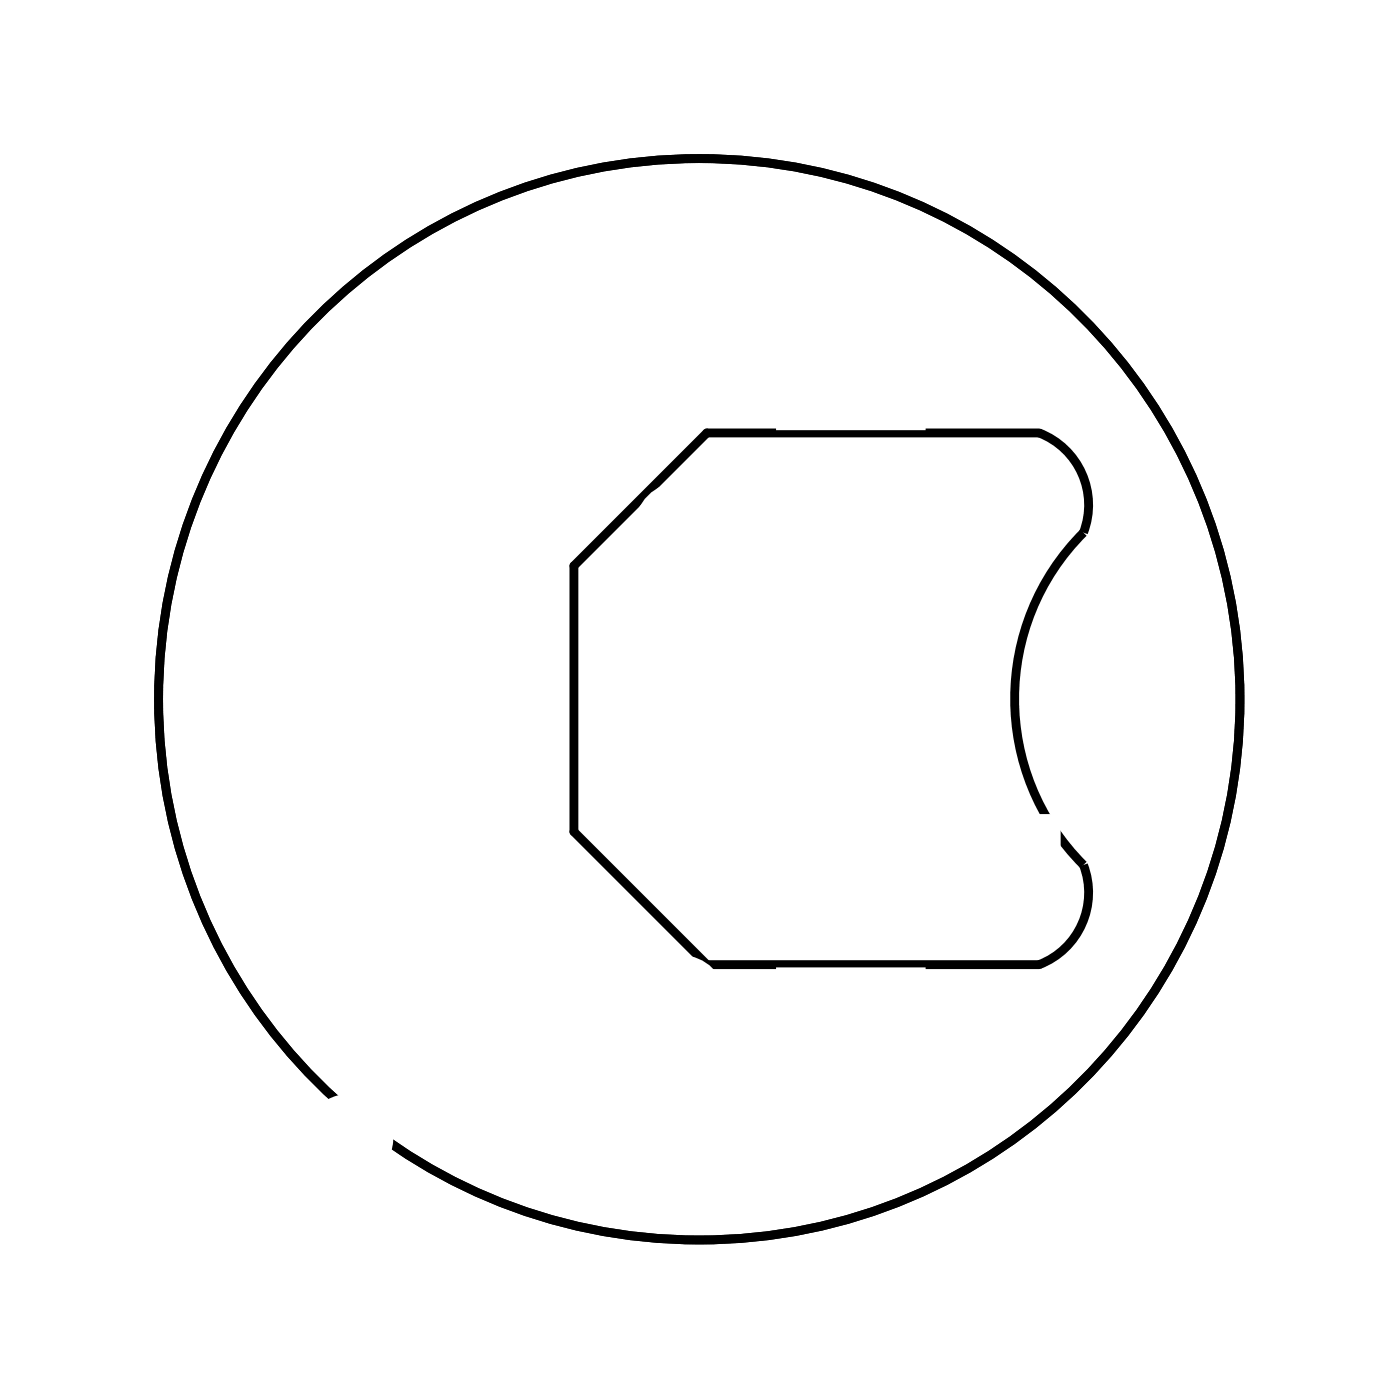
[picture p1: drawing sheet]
<svg xmlns="http://www.w3.org/2000/svg" width="32mm" height="32mm" viewBox="0 0 32 32" stroke-linecap="round" stroke-linejoin="round" font-family="sans-serif">
<g fill="none" stroke="#000" stroke-width=".2">
<path d="M16.2 9.9h7.6a1.7 1.7 0 0 1 .5 3 5.4 5.4 0 0 0 .5 6.9 1.77 1.77 0 0 1-1 2.3h-7.6l-3-3v-6.1z"/>
<circle cx="16" cy="16" r="12.4"/>
</g>
<path d="M3.6 16a12.4 12.4 0 0 0 24.8 0 12.4 12.4 0 0 0-24.8 0zM3.6 16a12.4 12.4 0 0 1 24.8 0 12.4 12.4 0 0 1-24.8 0z" fill="#000"/>
<circle cx="15.6" cy="25.5" r=".64" fill="#fff"/>
<circle cx="15.6" cy="25.5" r=".64" fill="none" stroke="#fff" stroke-width=".76" stroke-linecap="butt"/>
<circle cx="15.6" cy="22.9" r=".64" fill="#fff"/>
<circle cx="15.6" cy="22.9" r=".64" fill="none" stroke="#fff" stroke-width=".76" stroke-linecap="butt"/>
<circle cx="11.8" cy="20.4" r=".7" fill="#fff"/>
<circle cx="11.8" cy="20.4" r=".7" fill="none" stroke="#fff" stroke-width=".76" stroke-linecap="butt"/>
<circle cx="11.8" cy="10.2" r=".7" fill="#fff"/>
<circle cx="11.8" cy="10.2" r=".7" fill="none" stroke="#fff" stroke-width=".76" stroke-linecap="butt"/>
<path d="M22.5 19h1.4v1.4h-1.4z" fill="#fff"/>
<path d="M22.5 19h1.4v1.4h-1.4z" fill="none" stroke="#fff" stroke-width=".76" stroke-linecap="butt"/>
<circle cx="23.2" cy="19.7" r=".7" fill="#fff"/>
<circle cx="23.2" cy="19.7" r=".7" fill="none" stroke="#fff" stroke-width=".76" stroke-linecap="butt"/>
<circle cx="23.2" cy="12.1" r=".7" fill="#fff"/>
<circle cx="23.2" cy="12.1" r=".7" fill="none" stroke="#fff" stroke-width=".76" stroke-linecap="butt"/>
<circle cx="20.7" cy="19.7" r=".7" fill="#fff"/>
<circle cx="20.7" cy="19.7" r=".7" fill="none" stroke="#fff" stroke-width=".76" stroke-linecap="butt"/>
<circle cx="20.7" cy="12.1" r=".7" fill="#fff"/>
<circle cx="20.7" cy="12.1" r=".7" fill="none" stroke="#fff" stroke-width=".76" stroke-linecap="butt"/>
<circle cx="18.2" cy="19.7" r=".7" fill="#fff"/>
<circle cx="18.2" cy="19.7" r=".7" fill="none" stroke="#fff" stroke-width=".76" stroke-linecap="butt"/>
<circle cx="18.2" cy="12.1" r=".7" fill="#fff"/>
<circle cx="18.2" cy="12.1" r=".7" fill="none" stroke="#fff" stroke-width=".76" stroke-linecap="butt"/>
<circle cx="15.6" cy="19.7" r=".7" fill="#fff"/>
<circle cx="15.6" cy="19.7" r=".7" fill="none" stroke="#fff" stroke-width=".76" stroke-linecap="butt"/>
<circle cx="15.6" cy="12.1" r=".7" fill="#fff"/>
<circle cx="15.6" cy="12.1" r=".7" fill="none" stroke="#fff" stroke-width=".76" stroke-linecap="butt"/>
<circle cx="8" cy="13.4" r=".64" fill="#fff"/>
<circle cx="8" cy="13.4" r=".64" fill="none" stroke="#fff" stroke-width=".76"/>
<circle cx="8" cy="15.9" r=".64" fill="#fff"/>
<circle cx="8" cy="15.9" r=".64" fill="none" stroke="#fff" stroke-width=".76"/>
<circle cx="8" cy="18.5" r=".64" fill="#fff"/>
<circle cx="8" cy="18.5" r=".64" fill="none" stroke="#fff" stroke-width=".76"/>
<circle cx="8" cy="21" r=".64" fill="#fff"/>
<circle cx="8" cy="21" r=".64" fill="none" stroke="#fff" stroke-width=".76"/>
<circle cx="8" cy="23.6" r=".64" fill="#fff"/>
<circle cx="8" cy="23.6" r=".64" fill="none" stroke="#fff" stroke-width=".76"/>
<circle cx="8" cy="26.1" r=".64" fill="#fff"/>
<circle cx="8" cy="26.1" r=".64" fill="none" stroke="#fff" stroke-width=".76"/>
<path d="M17.5 14h4v4h-4z" fill="#fff"/>
<path d="M17.5 14h4v4h-4z" fill="none" stroke="#fff" stroke-width=".25"/>
<path d="M17.9 6.6h3.2v3.1h-3.2z" fill="#fff"/>
<path d="M17.9 6.6h3.2v3.1h-3.2z" fill="none" stroke="#fff" stroke-width=".25"/>
<path d="M17.9 22.3h3.2v3.2h-3.2z" fill="#fff"/>
<path d="M17.9 22.3h3.2v3.2h-3.2z" fill="none" stroke="#fff" stroke-width=".25"/>
</svg>
